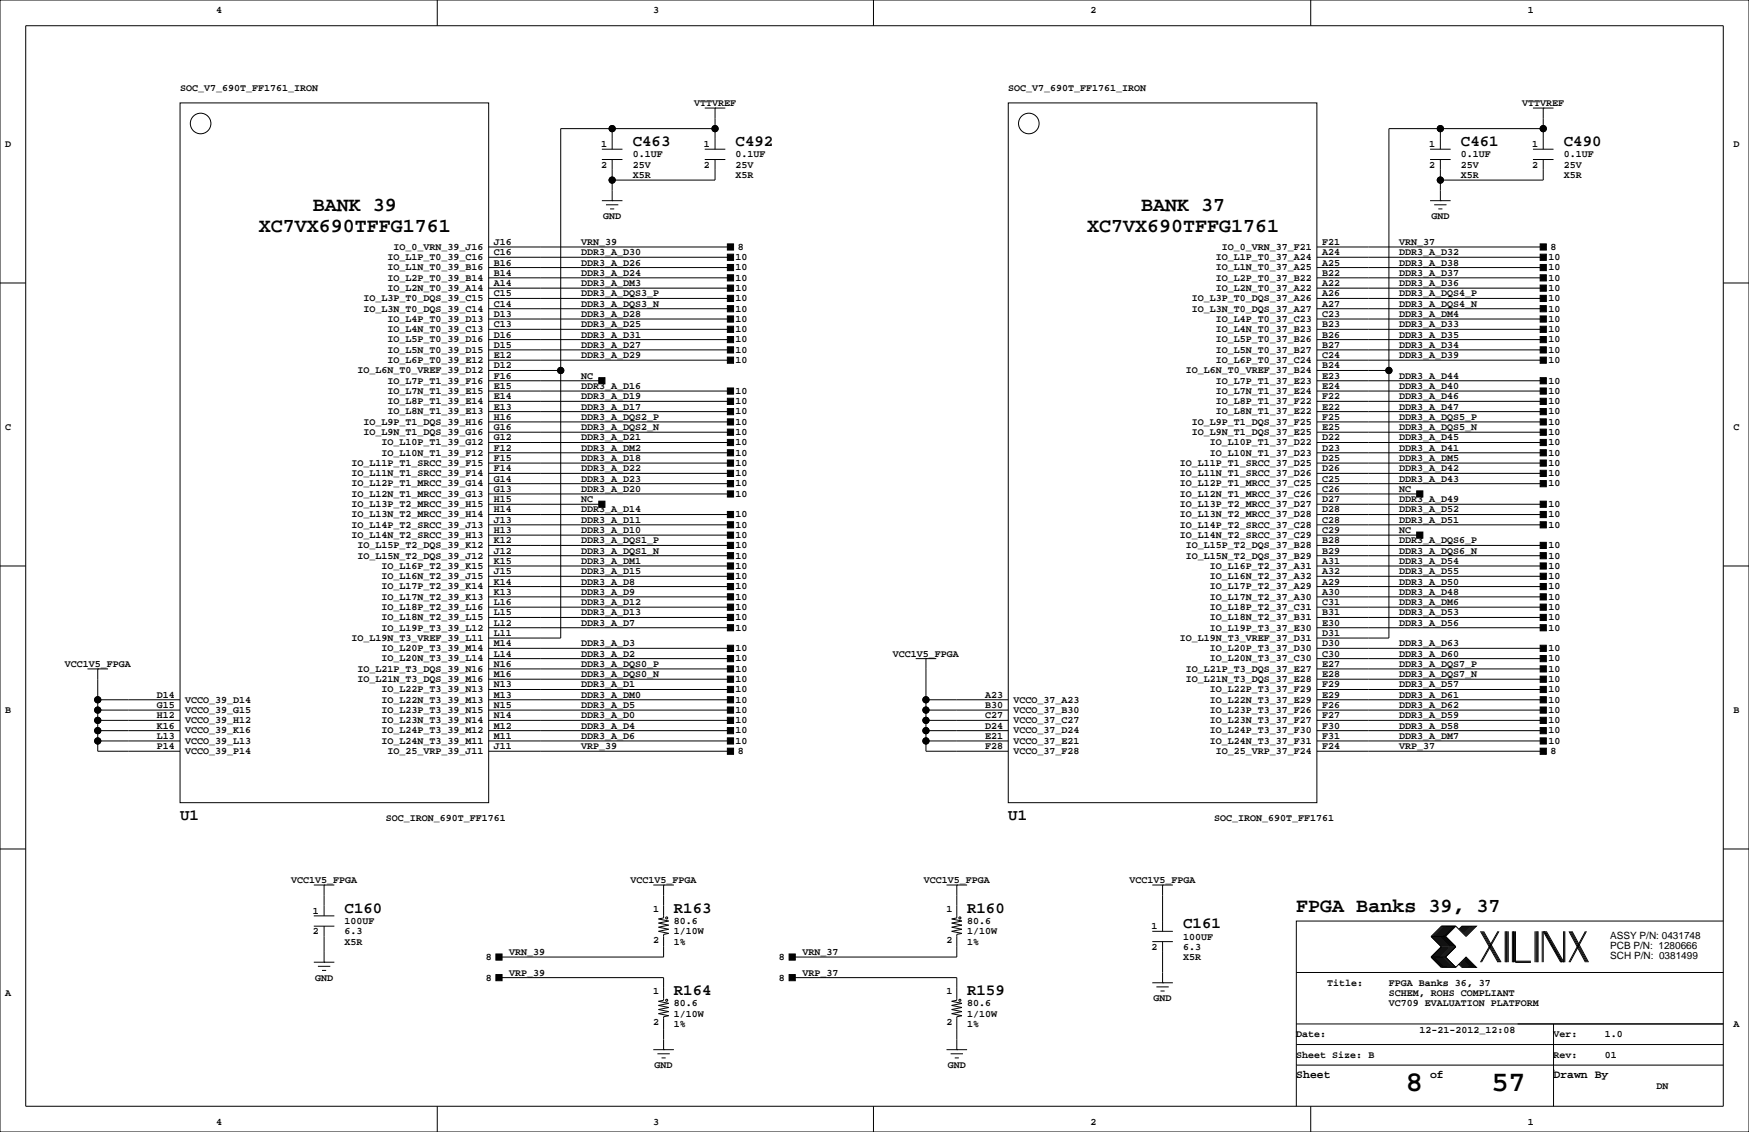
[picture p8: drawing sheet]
<svg xmlns="http://www.w3.org/2000/svg" width="432mm" height="279mm" viewBox="0 0 432 279" stroke-linecap="round" stroke-linejoin="round" font-family="sans-serif">
<defs><g id="words">
<g font-size="7.1">
<text x="347" y="269.3">8</text>
<text x="368.2" y="269.3">57</text>
</g>
<g font-size="4.9">
<text x="77.3" y="52.2">BANK 39</text>
<text x="281.7" y="52.2">BANK 37</text>
<text x="63.9" y="57.3">XC7VX690TFFG1761</text>
<text x="268.4" y="57.3">XC7VX690TFFG1761</text>
<text x="320" y="225.1">FPGA Banks 39, 37</text>
</g>
<g font-size="3.9">
<text x="156.2" y="36">C463</text>
<text x="181.6" y="36">C492</text>
<text x="360.7" y="36">C461</text>
<text x="386.1" y="36">C490</text>
<text x="44.4" y="202.4">U1</text>
<text x="248.9" y="202.4">U1</text>
<text x="85.1" y="225.3">C160</text>
<text x="166.4" y="225.3">R163</text>
<text x="238.8" y="225.3">R160</text>
<text x="292.1" y="229.1">C161</text>
<text x="166.4" y="245.6">R164</text>
<text x="238.8" y="245.6">R159</text>
</g>
<g font-size="2.8">
<text x="320" y="266.1">Sheet</text>
<text x="353.1" y="266.1">of</text>
<text x="383.5" y="266.1">Drawn By</text>
</g>
<g font-size="2.5">
<text x="53.3" y="3.3">4</text>
<text x="161.3" y="3.3">3</text>
<text x="269.2" y="3.3">2</text>
<text x="377.2" y="3.3">1</text>
<text x="44.4" y="22.4">SOC_V7_690T_FF1761_IRON</text>
<text x="248.9" y="22.4">SOC_V7_690T_FF1761_IRON</text>
<text x="171.3" y="26.2">VTTVREF</text>
<text x="375.8" y="26.2">VTTVREF</text>
<text x="1.3" y="36.3">D</text>
<text x="148.4" y="36.3">1</text>
<text x="148.4" y="41.4">2</text>
<text x="156.2" y="41.4">25V</text>
<text x="156.2" y="38.9">0.1UF</text>
<text x="173.8" y="36.3">1</text>
<text x="173.8" y="41.4">2</text>
<text x="181.6" y="38.9">0.1UF</text>
<text x="181.6" y="41.4">25V</text>
<text x="352.8" y="41.4">2</text>
<text x="352.8" y="36.3">1</text>
<text x="360.7" y="41.4">25V</text>
<text x="360.7" y="38.9">0.1UF</text>
<text x="378.2" y="36.3">1</text>
<text x="378.2" y="41.4">2</text>
<text x="386.1" y="38.9">0.1UF</text>
<text x="386.1" y="41.4">25V</text>
<text x="428" y="36.3">D</text>
<text x="156.2" y="43.9">X5R</text>
<text x="181.6" y="43.9">X5R</text>
<text x="360.7" y="43.9">X5R</text>
<text x="386.1" y="43.9">X5R</text>
<text x="148.9" y="54.1">GND</text>
<text x="353.4" y="54.1">GND</text>
<text x="95.7" y="64.2">IO_L1P_T0_39_C16</text>
<text x="97.2" y="61.7">IO_0_VRN_39_J16</text>
<text x="121.9" y="65.5">B16</text>
<text x="121.9" y="63">C16</text>
<text x="121.9" y="60.5">J16</text>
<text x="143.5" y="60.5">VRN_39</text>
<text x="143.5" y="65.5">DDR3_A_D26</text>
<text x="143.5" y="63">DDR3_A_D30</text>
<text x="181.6" y="64.2">10</text>
<text x="182.1" y="61.7">8</text>
<text x="300.1" y="64.2">IO_L1P_T0_37_A24</text>
<text x="301.6" y="61.7">IO_0_VRN_37_F21</text>
<text x="326.4" y="65.5">A25</text>
<text x="326.4" y="63">A24</text>
<text x="326.4" y="60.5">F21</text>
<text x="345.4" y="60.5">VRN_37</text>
<text x="345.4" y="63">DDR3_A_D32</text>
<text x="345.4" y="65.5">DDR3_A_D38</text>
<text x="382.3" y="64.2">10</text>
<text x="382.8" y="61.7">8</text>
<text x="95.7" y="71.8">IO_L2N_T0_39_A14</text>
<text x="95.7" y="69.3">IO_L2P_T0_39_B14</text>
<text x="95.7" y="66.7">IO_L1N_T0_39_B16</text>
<text x="121.9" y="70.6">A14</text>
<text x="121.9" y="68.1">B14</text>
<text x="143.5" y="68.1">DDR3_A_D24</text>
<text x="143.5" y="70.6">DDR3_A_DM3</text>
<text x="181.6" y="69.3">10</text>
<text x="181.6" y="71.8">10</text>
<text x="181.6" y="66.7">10</text>
<text x="300.1" y="71.8">IO_L2N_T0_37_A22</text>
<text x="300.1" y="69.3">IO_L2P_T0_37_B22</text>
<text x="300.1" y="66.7">IO_L1N_T0_37_A25</text>
<text x="326.4" y="70.6">A22</text>
<text x="326.4" y="68.1">B22</text>
<text x="345.4" y="68.1">DDR3_A_D37</text>
<text x="345.4" y="70.6">DDR3_A_D36</text>
<text x="382.3" y="69.3">10</text>
<text x="382.3" y="71.8">10</text>
<text x="382.3" y="66.7">10</text>
<text x="89.7" y="76.9">IO_L3N_T0_DQS_39_C14</text>
<text x="89.7" y="74.4">IO_L3P_T0_DQS_39_C15</text>
<text x="121.9" y="75.7">C14</text>
<text x="121.9" y="73.2">C15</text>
<text x="143.5" y="75.7">DDR3_A_DQS3_N</text>
<text x="143.5" y="73.2">DDR3_A_DQS3_P</text>
<text x="181.6" y="76.9">10</text>
<text x="181.6" y="74.4">10</text>
<text x="294.2" y="76.9">IO_L3N_T0_DQS_37_A27</text>
<text x="294.2" y="74.4">IO_L3P_T0_DQS_37_A26</text>
<text x="326.4" y="75.7">A27</text>
<text x="326.4" y="73.2">A26</text>
<text x="345.4" y="75.7">DDR3_A_DQS4_N</text>
<text x="345.4" y="73.2">DDR3_A_DQS4_P</text>
<text x="382.3" y="76.9">10</text>
<text x="382.3" y="74.4">10</text>
<text x="95.7" y="82">IO_L4N_T0_39_C13</text>
<text x="95.7" y="79.4">IO_L4P_T0_39_D13</text>
<text x="121.9" y="83.3">D16</text>
<text x="121.9" y="80.8">C13</text>
<text x="121.9" y="78.2">D13</text>
<text x="143.5" y="78.2">DDR3_A_D28</text>
<text x="143.5" y="83.3">DDR3_A_D31</text>
<text x="143.5" y="80.8">DDR3_A_D25</text>
<text x="181.6" y="79.4">10</text>
<text x="181.6" y="82">10</text>
<text x="300.1" y="82">IO_L4N_T0_37_B23</text>
<text x="300.1" y="79.4">IO_L4P_T0_37_C23</text>
<text x="326.4" y="83.3">B26</text>
<text x="326.4" y="80.8">B23</text>
<text x="326.4" y="78.2">C23</text>
<text x="345.4" y="80.8">DDR3_A_D33</text>
<text x="345.4" y="78.2">DDR3_A_DM4</text>
<text x="345.4" y="83.3">DDR3_A_D35</text>
<text x="382.3" y="82">10</text>
<text x="382.3" y="79.4">10</text>
<text x="95.7" y="89.6">IO_L6P_T0_39_E12</text>
<text x="95.7" y="87.1">IO_L5N_T0_39_D15</text>
<text x="95.7" y="84.5">IO_L5P_T0_39_D16</text>
<text x="121.9" y="88.4">E12</text>
<text x="121.9" y="85.9">D15</text>
<text x="143.5" y="88.4">DDR3_A_D29</text>
<text x="143.5" y="85.9">DDR3_A_D27</text>
<text x="181.6" y="89.6">10</text>
<text x="181.6" y="87.1">10</text>
<text x="181.6" y="84.5">10</text>
<text x="300.1" y="89.6">IO_L6P_T0_37_C24</text>
<text x="300.1" y="87.1">IO_L5N_T0_37_B27</text>
<text x="300.1" y="84.5">IO_L5P_T0_37_B26</text>
<text x="326.4" y="88.4">C24</text>
<text x="326.4" y="85.9">B27</text>
<text x="345.4" y="88.4">DDR3_A_D39</text>
<text x="345.4" y="85.9">DDR3_A_D34</text>
<text x="382.3" y="89.6">10</text>
<text x="382.3" y="84.5">10</text>
<text x="382.3" y="87.1">10</text>
<text x="88.3" y="92.1">IO_L6N_T0_VREF_39_D12</text>
<text x="95.7" y="94.7">IO_L7P_T1_39_F16</text>
<text x="121.9" y="93.5">F16</text>
<text x="121.9" y="90.9">D12</text>
<text x="143.5" y="93.5">NC</text>
<text x="292.7" y="92.1">IO_L6N_T0_VREF_37_B24</text>
<text x="300.1" y="94.7">IO_L7P_T1_37_E23</text>
<text x="326.4" y="93.5">E23</text>
<text x="326.4" y="90.9">B24</text>
<text x="345.4" y="93.5">DDR3_A_D44</text>
<text x="382.3" y="94.7">10</text>
<text x="95.7" y="99.8">IO_L8P_T1_39_E14</text>
<text x="95.7" y="97.2">IO_L7N_T1_39_E15</text>
<text x="121.9" y="101.1">E13</text>
<text x="121.9" y="98.6">E14</text>
<text x="121.9" y="96">E15</text>
<text x="143.5" y="101.1">DDR3_A_D17</text>
<text x="143.5" y="98.6">DDR3_A_D19</text>
<text x="143.5" y="96">DDR3_A_D16</text>
<text x="181.6" y="99.8">10</text>
<text x="181.6" y="97.2">10</text>
<text x="300.1" y="99.8">IO_L8P_T1_37_F22</text>
<text x="300.1" y="97.2">IO_L7N_T1_37_E24</text>
<text x="326.4" y="101.1">E22</text>
<text x="326.4" y="98.6">F22</text>
<text x="326.4" y="96">E24</text>
<text x="345.4" y="96">DDR3_A_D40</text>
<text x="345.4" y="98.6">DDR3_A_D46</text>
<text x="345.4" y="101.1">DDR3_A_D47</text>
<text x="382.3" y="97.2">10</text>
<text x="382.3" y="99.8">10</text>
<text x="1.3" y="106.2">C</text>
<text x="89.7" y="107.4">IO_L9N_T1_DQS_39_G16</text>
<text x="89.7" y="104.8">IO_L9P_T1_DQS_39_H16</text>
<text x="95.7" y="102.3">IO_L8N_T1_39_E13</text>
<text x="121.9" y="106.2">G16</text>
<text x="121.9" y="103.6">H16</text>
<text x="143.5" y="106.2">DDR3_A_DQS2_N</text>
<text x="143.5" y="103.6">DDR3_A_DQS2_P</text>
<text x="181.6" y="102.3">10</text>
<text x="181.6" y="107.4">10</text>
<text x="181.6" y="104.8">10</text>
<text x="294.2" y="107.4">IO_L9N_T1_DQS_37_E25</text>
<text x="294.2" y="104.8">IO_L9P_T1_DQS_37_F25</text>
<text x="300.1" y="102.3">IO_L8N_T1_37_E22</text>
<text x="326.4" y="106.2">E25</text>
<text x="326.4" y="103.6">F25</text>
<text x="345.4" y="106.2">DDR3_A_DQS5_N</text>
<text x="345.4" y="103.6">DDR3_A_DQS5_P</text>
<text x="382.3" y="102.3">10</text>
<text x="382.3" y="107.4">10</text>
<text x="382.3" y="104.8">10</text>
<text x="428" y="106.2">C</text>
<text x="94.2" y="112.5">IO_L10N_T1_39_F12</text>
<text x="94.2" y="109.9">IO_L10P_T1_39_G12</text>
<text x="121.9" y="113.8">F15</text>
<text x="121.9" y="111.3">F12</text>
<text x="121.9" y="108.7">G12</text>
<text x="143.5" y="108.7">DDR3_A_D21</text>
<text x="143.5" y="111.3">DDR3_A_DM2</text>
<text x="143.5" y="113.8">DDR3_A_D18</text>
<text x="181.6" y="109.9">10</text>
<text x="181.6" y="112.5">10</text>
<text x="298.7" y="112.5">IO_L10N_T1_37_D23</text>
<text x="298.7" y="109.9">IO_L10P_T1_37_D22</text>
<text x="326.4" y="113.8">D25</text>
<text x="326.4" y="111.3">D23</text>
<text x="326.4" y="108.7">D22</text>
<text x="345.4" y="108.7">DDR3_A_D45</text>
<text x="345.4" y="111.3">DDR3_A_D41</text>
<text x="345.4" y="113.8">DDR3_A_DM5</text>
<text x="382.3" y="109.9">10</text>
<text x="382.3" y="112.5">10</text>
<text x="86.8" y="117.5">IO_L11N_T1_SRCC_39_F14</text>
<text x="86.8" y="115">IO_L11P_T1_SRCC_39_F15</text>
<text x="121.9" y="118.9">G14</text>
<text x="121.9" y="116.3">F14</text>
<text x="143.5" y="118.9">DDR3_A_D23</text>
<text x="143.5" y="116.3">DDR3_A_D22</text>
<text x="181.6" y="115">10</text>
<text x="181.6" y="117.5">10</text>
<text x="291.3" y="117.5">IO_L11N_T1_SRCC_37_D26</text>
<text x="291.3" y="115">IO_L11P_T1_SRCC_37_D25</text>
<text x="326.4" y="118.9">C25</text>
<text x="326.4" y="116.3">D26</text>
<text x="345.4" y="116.3">DDR3_A_D42</text>
<text x="345.4" y="118.9">DDR3_A_D43</text>
<text x="382.3" y="117.5">10</text>
<text x="382.3" y="115">10</text>
<text x="86.8" y="125.2">IO_L13P_T2_MRCC_39_H15</text>
<text x="86.8" y="122.6">IO_L12N_T1_MRCC_39_G13</text>
<text x="86.8" y="120.1">IO_L12P_T1_MRCC_39_G14</text>
<text x="121.9" y="124">H15</text>
<text x="121.9" y="121.4">G13</text>
<text x="143.5" y="124">NC</text>
<text x="143.5" y="121.4">DDR3_A_D20</text>
<text x="181.6" y="122.6">10</text>
<text x="181.6" y="120.1">10</text>
<text x="291.3" y="125.2">IO_L13P_T2_MRCC_37_D27</text>
<text x="291.3" y="122.6">IO_L12N_T1_MRCC_37_C26</text>
<text x="291.3" y="120.1">IO_L12P_T1_MRCC_37_C25</text>
<text x="326.4" y="124">D27</text>
<text x="326.4" y="121.4">C26</text>
<text x="345.4" y="121.4">NC</text>
<text x="345.4" y="124">DDR3_A_D49</text>
<text x="382.3" y="120.1">10</text>
<text x="382.3" y="125.2">10</text>
<text x="86.8" y="130.2">IO_L14P_T2_SRCC_39_J13</text>
<text x="86.8" y="127.7">IO_L13N_T2_MRCC_39_H14</text>
<text x="121.9" y="131.6">H13</text>
<text x="121.9" y="129">J13</text>
<text x="121.9" y="126.5">H14</text>
<text x="143.5" y="126.5">DDR3_A_D14</text>
<text x="143.5" y="131.6">DDR3_A_D10</text>
<text x="143.5" y="129">DDR3_A_D11</text>
<text x="181.6" y="127.7">10</text>
<text x="181.6" y="130.2">10</text>
<text x="291.3" y="130.2">IO_L14P_T2_SRCC_37_C28</text>
<text x="291.3" y="127.7">IO_L13N_T2_MRCC_37_D28</text>
<text x="326.4" y="131.6">C29</text>
<text x="326.4" y="129">C28</text>
<text x="326.4" y="126.5">D28</text>
<text x="345.4" y="129">DDR3_A_D51</text>
<text x="345.4" y="126.5">DDR3_A_D52</text>
<text x="345.4" y="131.6">NC</text>
<text x="382.3" y="130.2">10</text>
<text x="382.3" y="127.7">10</text>
<text x="86.8" y="132.8">IO_L14N_T2_SRCC_39_H13</text>
<text x="88.3" y="137.9">IO_L15N_T2_DQS_39_J12</text>
<text x="88.3" y="135.3">IO_L15P_T2_DQS_39_K12</text>
<text x="121.9" y="136.7">J12</text>
<text x="121.9" y="134.1">K12</text>
<text x="143.5" y="134.1">DDR3_A_DQS1_P</text>
<text x="143.5" y="136.7">DDR3_A_DQS1_N</text>
<text x="181.6" y="132.8">10</text>
<text x="181.6" y="135.3">10</text>
<text x="181.6" y="137.9">10</text>
<text x="291.3" y="132.8">IO_L14N_T2_SRCC_37_C29</text>
<text x="292.7" y="137.9">IO_L15N_T2_DQS_37_B29</text>
<text x="292.7" y="135.3">IO_L15P_T2_DQS_37_B28</text>
<text x="326.4" y="136.7">B29</text>
<text x="326.4" y="134.1">B28</text>
<text x="345.4" y="136.7">DDR3_A_DQS6_N</text>
<text x="345.4" y="134.1">DDR3_A_DQS6_P</text>
<text x="382.3" y="137.9">10</text>
<text x="382.3" y="135.3">10</text>
<text x="94.2" y="142.9">IO_L16N_T2_39_J15</text>
<text x="94.2" y="140.4">IO_L16P_T2_39_K15</text>
<text x="121.9" y="141.7">J15</text>
<text x="121.9" y="139.2">K15</text>
<text x="143.5" y="141.7">DDR3_A_D15</text>
<text x="143.5" y="139.2">DDR3_A_DM1</text>
<text x="181.6" y="142.9">10</text>
<text x="181.6" y="140.4">10</text>
<text x="298.7" y="142.9">IO_L16N_T2_37_A32</text>
<text x="298.7" y="140.4">IO_L16P_T2_37_A31</text>
<text x="326.4" y="141.7">A32</text>
<text x="326.4" y="139.2">A31</text>
<text x="345.4" y="139.2">DDR3_A_D54</text>
<text x="345.4" y="141.7">DDR3_A_D55</text>
<text x="382.3" y="140.4">10</text>
<text x="382.3" y="142.9">10</text>
<text x="94.2" y="148">IO_L17N_T2_39_K13</text>
<text x="94.2" y="145.5">IO_L17P_T2_39_K14</text>
<text x="121.9" y="149.4">L16</text>
<text x="121.9" y="146.8">K13</text>
<text x="121.9" y="144.3">K14</text>
<text x="143.5" y="146.8">DDR3_A_D9</text>
<text x="143.5" y="149.4">DDR3_A_D12</text>
<text x="143.5" y="144.3">DDR3_A_D8</text>
<text x="181.6" y="148">10</text>
<text x="181.6" y="145.5">10</text>
<text x="298.7" y="148">IO_L17N_T2_37_A30</text>
<text x="298.7" y="145.5">IO_L17P_T2_37_A29</text>
<text x="326.4" y="149.4">C31</text>
<text x="326.4" y="146.8">A30</text>
<text x="326.4" y="144.3">A29</text>
<text x="345.4" y="144.3">DDR3_A_D50</text>
<text x="345.4" y="146.8">DDR3_A_D48</text>
<text x="345.4" y="149.4">DDR3_A_DM6</text>
<text x="382.3" y="145.5">10</text>
<text x="382.3" y="148">10</text>
<text x="94.2" y="155.6">IO_L19P_T3_39_L12</text>
<text x="94.2" y="153.1">IO_L18N_T2_39_L15</text>
<text x="94.2" y="150.6">IO_L18P_T2_39_L16</text>
<text x="121.9" y="154.4">L12</text>
<text x="121.9" y="151.9">L15</text>
<text x="143.5" y="151.9">DDR3_A_D13</text>
<text x="143.5" y="154.4">DDR3_A_D7</text>
<text x="181.6" y="153.1">10</text>
<text x="181.6" y="150.6">10</text>
<text x="181.6" y="155.6">10</text>
<text x="298.7" y="155.6">IO_L19P_T3_37_E30</text>
<text x="298.7" y="153.1">IO_L18N_T2_37_B31</text>
<text x="298.7" y="150.6">IO_L18P_T2_37_C31</text>
<text x="326.4" y="154.4">E30</text>
<text x="326.4" y="151.9">B31</text>
<text x="345.4" y="154.4">DDR3_A_D56</text>
<text x="345.4" y="151.9">DDR3_A_D53</text>
<text x="382.3" y="150.6">10</text>
<text x="382.3" y="155.6">10</text>
<text x="382.3" y="153.1">10</text>
<text x="86.8" y="158.2">IO_L19N_T3_VREF_39_L11</text>
<text x="94.2" y="160.7">IO_L20P_T3_39_M14</text>
<text x="121.9" y="159.5">M14</text>
<text x="121.9" y="157">L11</text>
<text x="143.5" y="159.5">DDR3_A_D3</text>
<text x="181.6" y="160.7">10</text>
<text x="291.3" y="158.2">IO_L19N_T3_VREF_37_D31</text>
<text x="298.7" y="160.7">IO_L20P_T3_37_D30</text>
<text x="326.4" y="159.5">D30</text>
<text x="326.4" y="157">D31</text>
<text x="345.4" y="159.5">DDR3_A_D63</text>
<text x="382.3" y="160.7">10</text>
<text x="16" y="164.6">VCC1V5_FPGA</text>
<text x="88.3" y="165.8">IO_L21P_T3_DQS_39_N16</text>
<text x="94.2" y="163.3">IO_L20N_T3_39_L14</text>
<text x="121.9" y="167.1">M16</text>
<text x="121.9" y="164.6">N16</text>
<text x="121.9" y="162.1">L14</text>
<text x="143.5" y="162.1">DDR3_A_D2</text>
<text x="143.5" y="164.6">DDR3_A_DQS0_P</text>
<text x="143.5" y="167.1">DDR3_A_DQS0_N</text>
<text x="181.6" y="163.3">10</text>
<text x="181.6" y="165.8">10</text>
<text x="220.5" y="162.1">VCC1V5_FPGA</text>
<text x="292.7" y="165.8">IO_L21P_T3_DQS_37_E27</text>
<text x="298.7" y="163.3">IO_L20N_T3_37_C30</text>
<text x="326.4" y="167.1">E28</text>
<text x="326.4" y="164.6">E27</text>
<text x="326.4" y="162.1">C30</text>
<text x="345.4" y="162.1">DDR3_A_D60</text>
<text x="345.4" y="167.1">DDR3_A_DQS7_N</text>
<text x="345.4" y="164.6">DDR3_A_DQS7_P</text>
<text x="382.3" y="163.3">10</text>
<text x="382.3" y="165.8">10</text>
<text x="38.7" y="172.2">D14</text>
<text x="45.7" y="173.4">VCCO_39_D14</text>
<text x="88.3" y="168.3">IO_L21N_T3_DQS_39_M16</text>
<text x="94.2" y="173.4">IO_L22N_T3_39_M13</text>
<text x="94.2" y="170.9">IO_L22P_T3_39_N13</text>
<text x="121.9" y="172.2">M13</text>
<text x="121.9" y="169.7">N13</text>
<text x="143.5" y="169.7">DDR3_A_D1</text>
<text x="143.5" y="172.2">DDR3_A_DM0</text>
<text x="181.6" y="170.9">10</text>
<text x="181.6" y="173.4">10</text>
<text x="181.6" y="168.3">10</text>
<text x="243.2" y="172.2">A23</text>
<text x="250.2" y="173.4">VCCO_37_A23</text>
<text x="292.7" y="168.3">IO_L21N_T3_DQS_37_E28</text>
<text x="298.7" y="173.4">IO_L22N_T3_37_E29</text>
<text x="298.7" y="170.9">IO_L22P_T3_37_F29</text>
<text x="326.4" y="172.2">E29</text>
<text x="326.4" y="169.7">F29</text>
<text x="345.4" y="169.7">DDR3_A_D57</text>
<text x="345.4" y="172.2">DDR3_A_D61</text>
<text x="382.3" y="170.9">10</text>
<text x="382.3" y="173.4">10</text>
<text x="382.3" y="168.3">10</text>
<text x="1.3" y="176">B</text>
<text x="38.7" y="179.8">K16</text>
<text x="38.7" y="177.3">H12</text>
<text x="38.7" y="174.8">G15</text>
<text x="45.7" y="178.5">VCCO_39_H12</text>
<text x="45.7" y="176">VCCO_39_G15</text>
<text x="94.2" y="178.5">IO_L23N_T3_39_N14</text>
<text x="94.2" y="176">IO_L23P_T3_39_N15</text>
<text x="121.9" y="179.8">M12</text>
<text x="121.9" y="177.3">N14</text>
<text x="121.9" y="174.8">N15</text>
<text x="143.5" y="179.8">DDR3_A_D4</text>
<text x="143.5" y="177.3">DDR3_A_D0</text>
<text x="143.5" y="174.8">DDR3_A_D5</text>
<text x="181.6" y="178.5">10</text>
<text x="181.6" y="176">10</text>
<text x="243.2" y="179.8">D24</text>
<text x="243.2" y="177.3">C27</text>
<text x="243.2" y="174.8">B30</text>
<text x="250.2" y="178.5">VCCO_37_C27</text>
<text x="250.2" y="176">VCCO_37_B30</text>
<text x="298.7" y="178.5">IO_L23N_T3_37_F27</text>
<text x="298.7" y="176">IO_L23P_T3_37_F26</text>
<text x="326.4" y="179.8">F30</text>
<text x="326.4" y="177.3">F27</text>
<text x="326.4" y="174.8">F26</text>
<text x="345.4" y="174.8">DDR3_A_D62</text>
<text x="345.4" y="177.3">DDR3_A_D59</text>
<text x="345.4" y="179.8">DDR3_A_D58</text>
<text x="382.3" y="176">10</text>
<text x="382.3" y="178.5">10</text>
<text x="428" y="176">B</text>
<text x="38.7" y="184.9">P14</text>
<text x="38.7" y="182.4">L13</text>
<text x="45.7" y="183.6">VCCO_39_L13</text>
<text x="45.7" y="181">VCCO_39_K16</text>
<text x="94.2" y="183.6">IO_L24N_T3_39_M11</text>
<text x="94.2" y="181">IO_L24P_T3_39_M12</text>
<text x="121.9" y="184.9">J11</text>
<text x="121.9" y="182.4">M11</text>
<text x="143.5" y="182.4">DDR3_A_D6</text>
<text x="143.5" y="184.9">VRP_39</text>
<text x="181.6" y="183.6">10</text>
<text x="181.6" y="181">10</text>
<text x="243.2" y="184.9">F28</text>
<text x="243.2" y="182.4">E21</text>
<text x="250.2" y="183.6">VCCO_37_E21</text>
<text x="250.2" y="181">VCCO_37_D24</text>
<text x="298.7" y="183.6">IO_L24N_T3_37_F31</text>
<text x="298.7" y="181">IO_L24P_T3_37_F30</text>
<text x="326.4" y="184.9">F24</text>
<text x="326.4" y="182.4">F31</text>
<text x="345.4" y="182.4">DDR3_A_DM7</text>
<text x="345.4" y="184.9">VRP_37</text>
<text x="382.3" y="181">10</text>
<text x="382.3" y="183.6">10</text>
<text x="45.7" y="186.1">VCCO_39_P14</text>
<text x="95.7" y="186.1">IO_25_VRP_39_J11</text>
<text x="182.1" y="186.2">8</text>
<text x="250.2" y="186.1">VCCO_37_F28</text>
<text x="300.1" y="186.1">IO_25_VRP_37_F24</text>
<text x="382.8" y="186.2">8</text>
<text x="95.2" y="202.7">SOC_IRON_690T_FF1761</text>
<text x="299.7" y="202.7">SOC_IRON_690T_FF1761</text>
<text x="71.9" y="217.9">VCC1V5_FPGA</text>
<text x="155.7" y="217.9">VCC1V5_FPGA</text>
<text x="228.1" y="217.9">VCC1V5_FPGA</text>
<text x="278.9" y="217.9">VCC1V5_FPGA</text>
<text x="77.3" y="225.6">1</text>
<text x="161.3" y="225.1">1</text>
<text x="233.7" y="225.1">1</text>
<text x="77.3" y="230.6">2</text>
<text x="85.1" y="228.1">100UF</text>
<text x="85.1" y="230.6">6.3</text>
<text x="85.1" y="233.2">X5R</text>
<text x="161.3" y="232.8">2</text>
<text x="166.4" y="233.2">1%</text>
<text x="166.4" y="230.6">1/10W</text>
<text x="166.4" y="228.1">80.6</text>
<text x="233.7" y="232.8">2</text>
<text x="238.8" y="228.1">80.6</text>
<text x="238.8" y="230.6">1/10W</text>
<text x="238.8" y="233.2">1%</text>
<text x="284.3" y="229.4">1</text>
<text x="292.1" y="231.9">100UF</text>
<text x="397.5" y="231.7">ASSY P/N: 0431748</text>
<text x="119.9" y="237">8</text>
<text x="125.7" y="235.7">VRN_39</text>
<text x="192.3" y="237">8</text>
<text x="198.1" y="235.7">VRN_37</text>
<text x="284.3" y="234.4">2</text>
<text x="292.1" y="234.4">6.3</text>
<text x="292.1" y="237">X5R</text>
<text x="397.5" y="236.8">SCH P/N: 0381499</text>
<text x="397.5" y="234.2">PCB P/N: 1280666</text>
<text x="1.3" y="245.9">A</text>
<text x="77.8" y="242.1">GND</text>
<text x="119.9" y="242.1">8</text>
<text x="125.7" y="240.8">VRP_39</text>
<text x="161.3" y="245.5">1</text>
<text x="192.3" y="242.1">8</text>
<text x="198.1" y="240.8">VRP_37</text>
<text x="233.7" y="245.5">1</text>
<text x="327.7" y="243.3">Title:</text>
<text x="342.9" y="245.9">SCHEM, ROHS COMPLIANT</text>
<text x="342.9" y="243.3">FPGA Banks 36, 37</text>
<text x="166.4" y="248.4">80.6</text>
<text x="166.4" y="251">1/10W</text>
<text x="238.8" y="251">1/10W</text>
<text x="238.8" y="248.4">80.6</text>
<text x="284.8" y="247.1">GND</text>
<text x="342.9" y="248.4">VC709 EVALUATION PLATFORM</text>
<text x="161.3" y="253.1">2</text>
<text x="166.4" y="253.5">1%</text>
<text x="233.7" y="253.1">2</text>
<text x="238.8" y="253.5">1%</text>
<text x="320" y="256">Date:</text>
<text x="350.4" y="255">12-21-2012_12:08</text>
<text x="383.5" y="256">Ver:</text>
<text x="396.2" y="256">1.0</text>
<text x="428" y="253.5">A</text>
<text x="161.6" y="263.7">GND</text>
<text x="234" y="263.7">GND</text>
<text x="320" y="261.1">Sheet Size: B</text>
<text x="383.5" y="261.1">Rev:</text>
<text x="396.2" y="261.1">01</text>
<text x="408.9" y="268.7">DN</text>
<text x="53.3" y="277.6">4</text>
<text x="161.3" y="277.6">3</text>
<text x="269.2" y="277.6">2</text>
<text x="377.2" y="277.6">1</text>
</g>
</g></defs>
<g fill="none" stroke="#000" stroke-width=".25">
<path d="M0 0h431.8v279.4h-431.8zM6.3 6.4h419.1v266.6h-419.1zM107.9 0v6.4M215.6 0v6.4M323.6 0v6.4M44.4 25.4h76.2v172.7h-76.2zM148.6 39.4h5.1M148.6 36.8h5.1M151.1 31.8v5M151.1 39.4v10.1M174 39.4h5.1M174 36.8h5.1"/>
<path d="M174 26.7h5.1M176.5 26.7h.1M176.5 26.7v10.1M176.5 39.4v5h-25.4M176.5 31.8h-38.1v125.7h-17.8M248.9 25.4h76.2v172.7h-76.2zM353.1 39.4h5M353.1 36.8h5M355.6 31.8v5M355.6 39.4v10.1M378.5 39.4h5M378.5 36.8h5"/>
<path d="M378.5 26.7h5M381 26.7h.1M381 39.4v5h-25.4M381 31.8h-38.1v125.7h-17.8M381 26.7v10.1M148.6 49.5h5.1M149.6 50.5h3.1M150.6 51.6h1M151.1 49.5h.1M353.1 49.5h5M354.1 50.5h3M355.1 51.6h1"/>
<path d="M355.6 49.5h.1M0 69.8h6.3M120.6 63.5h59.7M120.6 66h59.7M120.6 61h59.7M120.6 73.7h59.7M120.6 76.2h59.7M120.6 71.1h59.7M120.6 68.6h59.7M120.6 78.7h59.7M325.1 63.5h55.9M325.1 66h55.9"/>
<path d="M325.1 61h55.9M325.1 73.7h55.9M325.1 76.2h55.9M325.1 71.1h55.9M325.1 68.6h55.9M325.1 78.7h55.9M425.4 69.8h6.4M120.6 96.5h59.7M120.6 81.3h59.7M120.6 99.1h59.7M120.6 83.8h59.7M120.6 86.4h59.7"/>
<path d="M120.6 88.9h59.7M120.6 91.4h17.8M120.6 94h28M325.1 96.5h55.9M325.1 81.3h55.9M325.1 99.1h55.9M325.1 83.8h55.9M325.1 86.4h55.9M325.1 88.9h55.9M325.1 91.4h17.8M325.1 94h55.9M120.6 104.1h59.7"/>
<path d="M120.6 106.7h59.7M120.6 116.8h59.7M120.6 119.4h59.7M120.6 114.3h59.7M120.6 101.6h59.7M120.6 111.8h59.7M120.6 109.2h59.7M325.1 104.1h55.9M325.1 106.7h55.9M325.1 116.8h55.9M325.1 119.4h55.9M325.1 114.3h55.9"/>
<path d="M325.1 101.6h55.9M325.1 111.8h55.9M325.1 109.2h55.9M0 139.7h6.3M120.6 132.1h59.7M120.6 121.9h59.7M120.6 139.7h59.7M120.6 137.2h59.7M120.6 134.6h59.7M120.6 129.5h59.7M120.6 127h59.7M120.6 124.5h28"/>
<path d="M325.1 132.1h25.4M325.1 121.9h25.4M325.1 139.7h55.9M325.1 137.2h55.9M325.1 134.6h55.9M325.1 129.5h55.9M325.1 127h55.9M325.1 124.5h55.9M425.4 139.7h6.4M120.6 154.9h59.7M120.6 144.8h59.7M120.6 149.9h59.7"/>
<path d="M120.6 147.3h59.7M120.6 142.2h59.7M120.6 152.4h59.7M325.1 154.9h55.9M325.1 144.8h55.9M325.1 149.9h55.9M325.1 147.3h55.9M325.1 142.2h55.9M325.1 152.4h55.9M21.6 165.1h5.1M24.1 165.1h.1M24.1 165.1v20.3h20.3"/>
<path d="M24.1 172.7h20.3M24.1 177.8h20.3M24.1 175.3h20.3M120.6 172.7h59.7M120.6 177.8h59.7M120.6 175.3h59.7M120.6 167.6h59.7M120.6 165.1h59.7M120.6 162.6h59.7M120.6 160h59.7M120.6 170.2h59.7M226.1 162.6h5"/>
<path d="M228.6 162.6h.1M228.6 162.6v22.8h20.3M228.6 172.7h20.3M228.6 177.8h20.3M228.6 175.3h20.3M325.1 172.7h55.9M325.1 177.8h55.9M325.1 175.3h55.9M325.1 167.6h55.9M325.1 165.1h55.9M325.1 162.6h55.9M325.1 160h55.9"/>
<path d="M325.1 170.2h55.9M24.1 182.9h20.3M24.1 180.3h20.3M120.6 185.4h59.7M120.6 182.9h59.7M120.6 180.3h59.7M228.6 182.9h20.3M228.6 180.3h20.3M325.1 185.4h55.9M325.1 182.9h55.9M325.1 180.3h55.9M0 209.5h6.3"/>
<path d="M77.5 218.4h5M80 218.4h.1M80 218.4v7.7M161.3 218.4h5.1M163.8 218.4h.1M163.8 218.4v8.2l-1.2 .2 2.5 .5-2.5 .5 2.5 .5-2.5 .6 2.5 .5-2.5 .5 2.5 .5-1.3 .2v5.6h-40.6M233.7 218.4h5.1M236.2 218.4h.1M236.2 218.4v8.2l-1.3 .2 2.6 .5-2.6 .5 2.6 .5-2.6 .6 2.6 .5-2.6 .5 2.6 .5-1.3 .2v5.6h-40.6M284.5 218.4h5.1M287 218.4h.1M287 218.4v11.5"/>
<path d="M425.4 209.5h6.4M77.5 237.5h5M77.5 228.6h5M77.5 226.1h5M78.5 238.5h3M79.5 239.5h1M80 237.5h.1M80 228.6v8.9M284.5 232.4h5.1M284.5 229.9h5.1M287 232.4v10.2M353.3 236.2h3.6"/>
<path d="M353.3 236.2l2.6 2.6h3.5M353.3 231.1l2.6 2.6-2.6 2.5M353.3 231.1h3.6M356.1 228.6l-2.5 2.5 2.5 2.6-2.5 2.5 2.5 2.6M356.4 228.6l-2.6 2.5 2.6 2.6-2.6 2.5 2.6 2.6M356.6 228.6l-2.5 2.5 2.5 2.6-2.5 2.5 2.5 2.6M356.9 228.6l-2.6 2.5 2.6 2.6-2.6 2.5 2.6 2.6M356.9 231.1l2.5 2.6-2.5 2.5M356.9 236.2l2.5 2.6M357.1 228.6l-2.5 2.5 2.5 2.6-2.5 2.5 2.5 2.6M357.4 228.6l-2.6 2.5 2.6 2.6-2.6 2.5 2.6 2.6M357.6 228.6l-2.5 2.5 2.5 2.6-2.5 2.5 2.5 2.6"/>
<path d="M357.9 228.6l-2.6 2.5 2.6 2.6-2.6 2.5 2.6 2.6M358.1 228.6l-2.5 2.5 2.5 2.6-2.5 2.5 2.5 2.6M358.4 228.6l-2.5 2.5 2.5 2.6-2.5 2.5 2.5 2.6M358.6 228.6l-2.5 2.5 2.5 2.6-2.5 2.5 2.5 2.6M358.9 228.6l-2.5 2.5 2.5 2.6-2.5 2.5 2.5 2.6M359.2 228.6l-2.6 2.5 2.6 2.6-2.6 2.5 2.6 2.6M359.4 228.6l2.5 2.5 2.6-2.5h-3.6l-.7 .8M359.4 228.6h-3.5l-2.6 2.5M359.4 228.6l-2.5 2.5M360.2 238l.7 .8h3.6l-2.6-2.6-2.5 2.6M360.4 237.7l1 1.1M360.4 238l.8 .8"/>
<path d="M360.7 237.5l1.2 1.3M360.7 237.7l1 1.1M360.9 237.2l1.6 1.6M360.9 237.5l1.3 1.3M361.2 237l1.8 1.8M361.2 237.2l1.5 1.6M361.2 228.6l-.8 .8M361.4 236.7l2.1 2.1M361.4 237l1.8 1.8M361.4 228.6l-1 1M361.7 236.5l2.3 2.3M361.7 236.7l2 2.1"/>
<path d="M361.7 228.6l-1 1M361.9 236.5l2.3 2.3M361.9 228.6l-1.2 1.3M362.2 228.6l-1.3 1.3M362.5 228.6l-1.6 1.5M362.7 228.6l-1.5 1.5M363 228.6l-1.8 1.8M363.2 228.6l-1.8 1.8M363.5 228.6l-2.1 2M363.7 228.6l-2 2M364 228.6l-2.3 2.3M364.2 228.6l-2.3 2.3"/>
<path d="M365.5 229.9l4.3 7.6M365.8 229.9l4.3 7.6M366 229.9l4.3 7.6M366.3 229.9l4.3 7.6M369.8 229.9l-4.3 7.6M370.1 229.9l-4.3 7.6M371.6 229.9v7.6M371.9 229.9v7.6M372.1 229.9v7.6M372.4 229.9v7.6M373.4 229.9v7.6M373.6 229.9v7.6"/>
<path d="M373.9 229.9v7.6M374.1 229.9v7.6h3.9M374.1 237.2h3.9M379 229.9v7.6M379.2 229.9v7.6M379.5 229.9v7.6M379.7 229.9v7.6M380.7 229.9v7.6M381 237.5v-7.6l4.3 7.6M381.3 229.9l4.3 7.6M381.5 229.9l4.3 7.6M381.8 229.9l4.3 7.6v-7.6"/>
<path d="M386.3 229.9v7.6M387.3 229.9l4.1 7.6M387.6 229.9l4.1 7.6M387.9 229.9l4 7.6M388.1 229.9l4.1 7.6M391.4 229.9l-4.1 7.6M391.7 229.9l-4.1 7.6M425.4 227.3h-105.4v35.6M123.2 241.3h40.6v5.6l-1.2 .2 2.5 .5-2.5 .6 2.5 .5-2.5 .5 2.5 .5-2.5 .5 2.5 .5-1.3 .3v8.1M161.3 259.1h5.1M163.8 259.1h.1M195.6 241.3h40.6v5.6l-1.3 .2 2.6 .5-2.6 .6 2.6 .5-2.6 .5 2.6 .5-2.6 .5 2.6 .5-1.3 .3v8.1"/>
<path d="M233.7 259.1h5.1M236.2 259.1h.1M284.5 242.6h5.1M285.5 243.6h3M286.5 244.6h1M287 242.6h.1M320 257.8h105.4M320 252.7h105.4M320 240h105.4M383.5 252.7v20.3M107.9 273v6.4M162.3 260.1h3.1"/>
<path d="M163.3 261.1h1M215.6 273v6.4M234.7 260.1h3M235.7 261.1h1M320 262.9v10.1M320 262.9h105.4M323.6 273v6.4M383.5 264.2h.1"/>
<circle cx="49.5" cy="30.5" r="2.54"/>
<circle cx="151.1" cy="31.7" r=".76"/>
<circle cx="176.5" cy="31.7" r=".76"/>
<circle cx="254" cy="30.5" r="2.54"/>
<circle cx="355.6" cy="31.7" r=".76"/>
<circle cx="381" cy="31.7" r=".76"/>
<circle cx="151.1" cy="44.4" r=".76"/>
<circle cx="355.6" cy="44.4" r=".76"/>
<circle cx="138.4" cy="91.4" r=".76"/>
<circle cx="342.9" cy="91.4" r=".76"/>
<circle cx="24.1" cy="172.7" r=".76"/>
<circle cx="24.1" cy="177.8" r=".76"/>
<circle cx="24.1" cy="175.3" r=".76"/>
<circle cx="228.6" cy="172.7" r=".76"/>
<circle cx="228.6" cy="177.8" r=".76"/>
<circle cx="228.6" cy="175.3" r=".76"/>
<circle cx="24.1" cy="182.9" r=".76"/>
<circle cx="24.1" cy="180.3" r=".76"/>
<circle cx="228.6" cy="182.9" r=".76"/>
<circle cx="228.6" cy="180.3" r=".76"/>
<circle cx="164.6" cy="226.6" r=".25"/>
<circle cx="237" cy="226.6" r=".25"/>
<circle cx="164.6" cy="246.9" r=".25"/>
<circle cx="237" cy="246.9" r=".25"/>
</g>
<g fill="#000" stroke="#000" stroke-width=".25">
<path d="M179.6 62.7h1.5v1.6h-1.5z" fill-rule="evenodd"/>
<path d="M179.6 65.3h1.5v1.5h-1.5z" fill-rule="evenodd"/>
<path d="M179.6 60.2h1.5v1.5h-1.5z" fill-rule="evenodd"/>
<path d="M179.6 72.9h1.5v1.5h-1.5z" fill-rule="evenodd"/>
<path d="M179.6 75.4h1.5v1.6h-1.5z" fill-rule="evenodd"/>
<path d="M179.6 70.4h1.5v1.5h-1.5z" fill-rule="evenodd"/>
<path d="M179.6 67.8h1.5v1.5h-1.5z" fill-rule="evenodd"/>
<path d="M179.6 78h1.5v1.5h-1.5z" fill-rule="evenodd"/>
<path d="M380.2 72.9h1.6v1.5h-1.6z" fill-rule="evenodd"/>
<path d="M380.2 75.4h1.6v1.6h-1.6z" fill-rule="evenodd"/>
<path d="M380.2 65.3h1.6v1.5h-1.6z" fill-rule="evenodd"/>
<path d="M380.2 62.7h1.6v1.6h-1.6z" fill-rule="evenodd"/>
<path d="M380.2 78h1.6v1.5h-1.6z" fill-rule="evenodd"/>
<path d="M380.2 70.4h1.6v1.5h-1.6z" fill-rule="evenodd"/>
<path d="M380.2 67.8h1.6v1.5h-1.6z" fill-rule="evenodd"/>
<path d="M380.2 60.2h1.6v1.5h-1.6z" fill-rule="evenodd"/>
<path d="M147.8 93.2h1.6v1.5h-1.6z" fill-rule="evenodd"/>
<path d="M179.6 95.8h1.5v1.5h-1.5z" fill-rule="evenodd"/>
<path d="M179.6 80.5h1.5v1.5h-1.5z" fill-rule="evenodd"/>
<path d="M179.6 98.3h1.5v1.5h-1.5z" fill-rule="evenodd"/>
<path d="M179.6 83.1h1.5v1.5h-1.5z" fill-rule="evenodd"/>
<path d="M179.6 85.6h1.5v1.5h-1.5z" fill-rule="evenodd"/>
<path d="M179.6 88.1h1.5v1.6h-1.5z" fill-rule="evenodd"/>
<path d="M380.2 85.6h1.6v1.5h-1.6z" fill-rule="evenodd"/>
<path d="M380.2 83.1h1.6v1.5h-1.6z" fill-rule="evenodd"/>
<path d="M380.2 88.1h1.6v1.6h-1.6z" fill-rule="evenodd"/>
<path d="M380.2 80.5h1.6v1.5h-1.6z" fill-rule="evenodd"/>
<path d="M380.2 98.3h1.6v1.5h-1.6z" fill-rule="evenodd"/>
<path d="M380.2 95.8h1.6v1.5h-1.6z" fill-rule="evenodd"/>
<path d="M380.2 93.2h1.6v1.5h-1.6z" fill-rule="evenodd"/>
<path d="M179.6 103.4h1.5v1.5h-1.5z" fill-rule="evenodd"/>
<path d="M179.6 105.9h1.5v1.5h-1.5z" fill-rule="evenodd"/>
<path d="M179.6 116.1h1.5v1.5h-1.5z" fill-rule="evenodd"/>
<path d="M179.6 113.5h1.5v1.6h-1.5z" fill-rule="evenodd"/>
<path d="M179.6 100.8h1.5v1.6h-1.5z" fill-rule="evenodd"/>
<path d="M179.6 111h1.5v1.5h-1.5z" fill-rule="evenodd"/>
<path d="M179.6 108.5h1.5v1.5h-1.5z" fill-rule="evenodd"/>
<path d="M380.2 113.5h1.6v1.6h-1.6z" fill-rule="evenodd"/>
<path d="M380.2 103.4h1.6v1.5h-1.6z" fill-rule="evenodd"/>
<path d="M380.2 105.9h1.6v1.5h-1.6z" fill-rule="evenodd"/>
<path d="M380.2 116.1h1.6v1.5h-1.6z" fill-rule="evenodd"/>
<path d="M380.2 111h1.6v1.5h-1.6z" fill-rule="evenodd"/>
<path d="M380.2 108.5h1.6v1.5h-1.6z" fill-rule="evenodd"/>
<path d="M380.2 100.8h1.6v1.6h-1.6z" fill-rule="evenodd"/>
<path d="M147.8 123.7h1.6v1.5h-1.6z" fill-rule="evenodd"/>
<path d="M179.6 118.6h1.5v1.5h-1.5z" fill-rule="evenodd"/>
<path d="M179.6 121.2h1.5v1.5h-1.5z" fill-rule="evenodd"/>
<path d="M179.6 136.4h1.5v1.5h-1.5z" fill-rule="evenodd"/>
<path d="M179.6 133.9h1.5v1.5h-1.5z" fill-rule="evenodd"/>
<path d="M179.6 128.8h1.5v1.5h-1.5z" fill-rule="evenodd"/>
<path d="M179.6 131.3h1.5v1.5h-1.5z" fill-rule="evenodd"/>
<path d="M179.6 126.2h1.5v1.6h-1.5z" fill-rule="evenodd"/>
<path d="M349.8 131.3h1.5v1.5h-1.5z" fill-rule="evenodd"/>
<path d="M349.8 121.2h1.5v1.5h-1.5z" fill-rule="evenodd"/>
<path d="M380.2 126.2h1.6v1.6h-1.6z" fill-rule="evenodd"/>
<path d="M380.2 133.9h1.6v1.5h-1.6z" fill-rule="evenodd"/>
<path d="M380.2 136.4h1.6v1.5h-1.6z" fill-rule="evenodd"/>
<path d="M380.2 123.7h1.6v1.5h-1.6z" fill-rule="evenodd"/>
<path d="M380.2 118.6h1.6v1.5h-1.6z" fill-rule="evenodd"/>
<path d="M380.2 128.8h1.6v1.5h-1.6z" fill-rule="evenodd"/>
<path d="M179.6 154.2h1.5v1.5h-1.5z" fill-rule="evenodd"/>
<path d="M179.6 138.9h1.5v1.6h-1.5z" fill-rule="evenodd"/>
<path d="M179.6 144h1.5v1.5h-1.5z" fill-rule="evenodd"/>
<path d="M179.6 149.1h1.5v1.5h-1.5z" fill-rule="evenodd"/>
<path d="M179.6 146.6h1.5v1.5h-1.5z" fill-rule="evenodd"/>
<path d="M179.6 141.5h1.5v1.5h-1.5z" fill-rule="evenodd"/>
<path d="M179.6 151.6h1.5v1.6h-1.5z" fill-rule="evenodd"/>
<path d="M380.2 151.6h1.6v1.6h-1.6z" fill-rule="evenodd"/>
<path d="M380.2 154.2h1.6v1.5h-1.6z" fill-rule="evenodd"/>
<path d="M380.2 149.1h1.6v1.5h-1.6z" fill-rule="evenodd"/>
<path d="M380.2 141.5h1.6v1.5h-1.6z" fill-rule="evenodd"/>
<path d="M380.2 138.9h1.6v1.6h-1.6z" fill-rule="evenodd"/>
<path d="M380.2 146.6h1.6v1.5h-1.6z" fill-rule="evenodd"/>
<path d="M380.2 144h1.6v1.5h-1.6z" fill-rule="evenodd"/>
<path d="M179.6 166.9h1.5v1.5h-1.5z" fill-rule="evenodd"/>
<path d="M179.6 164.3h1.5v1.6h-1.5z" fill-rule="evenodd"/>
<path d="M179.6 174.5h1.5v1.5h-1.5z" fill-rule="evenodd"/>
<path d="M179.6 177h1.5v1.6h-1.5z" fill-rule="evenodd"/>
<path d="M179.6 161.8h1.5v1.5h-1.5z" fill-rule="evenodd"/>
<path d="M179.6 159.3h1.5v1.5h-1.5z" fill-rule="evenodd"/>
<path d="M179.6 172h1.5v1.5h-1.5z" fill-rule="evenodd"/>
<path d="M179.6 169.4h1.5v1.5h-1.5z" fill-rule="evenodd"/>
<path d="M380.2 164.3h1.6v1.6h-1.6z" fill-rule="evenodd"/>
<path d="M380.2 166.9h1.6v1.5h-1.6z" fill-rule="evenodd"/>
<path d="M380.2 177h1.6v1.6h-1.6z" fill-rule="evenodd"/>
<path d="M380.2 174.5h1.6v1.5h-1.6z" fill-rule="evenodd"/>
<path d="M380.2 159.3h1.6v1.5h-1.6z" fill-rule="evenodd"/>
<path d="M380.2 161.8h1.6v1.5h-1.6z" fill-rule="evenodd"/>
<path d="M380.2 172h1.6v1.5h-1.6z" fill-rule="evenodd"/>
<path d="M380.2 169.4h1.6v1.5h-1.6z" fill-rule="evenodd"/>
<path d="M179.6 184.7h1.5v1.5h-1.5z" fill-rule="evenodd"/>
<path d="M179.6 179.6h1.5v1.5h-1.5z" fill-rule="evenodd"/>
<path d="M179.6 182.1h1.5v1.5h-1.5z" fill-rule="evenodd"/>
<path d="M380.2 184.7h1.6v1.5h-1.6z" fill-rule="evenodd"/>
<path d="M380.2 182.1h1.6v1.5h-1.6z" fill-rule="evenodd"/>
<path d="M380.2 179.6h1.6v1.5h-1.6z" fill-rule="evenodd"/>
<path d="M122.4 235.5h1.6v1.5h-1.6z" fill-rule="evenodd"/>
<path d="M194.8 235.5h1.5v1.5h-1.5z" fill-rule="evenodd"/>
<path d="M122.4 240.5h1.6v1.6h-1.6z" fill-rule="evenodd"/>
<path d="M194.8 240.5h1.5v1.6h-1.5z" fill-rule="evenodd"/>
<circle cx="151.1" cy="31.7" r=".76"/>
<circle cx="176.5" cy="31.7" r=".76"/>
<circle cx="355.6" cy="31.7" r=".76"/>
<circle cx="381" cy="31.7" r=".76"/>
<circle cx="151.1" cy="44.4" r=".76"/>
<circle cx="355.6" cy="44.4" r=".76"/>
<circle cx="138.4" cy="91.4" r=".76"/>
<circle cx="342.9" cy="91.4" r=".76"/>
<circle cx="24.1" cy="172.7" r=".76"/>
<circle cx="24.1" cy="177.8" r=".76"/>
<circle cx="24.1" cy="175.3" r=".76"/>
<circle cx="228.6" cy="172.7" r=".76"/>
<circle cx="228.6" cy="177.8" r=".76"/>
<circle cx="228.6" cy="175.3" r=".76"/>
<circle cx="24.1" cy="182.9" r=".76"/>
<circle cx="24.1" cy="180.3" r=".76"/>
<circle cx="228.6" cy="182.9" r=".76"/>
<circle cx="228.6" cy="180.3" r=".76"/>
</g>
<use href="#words"/>
</svg>
